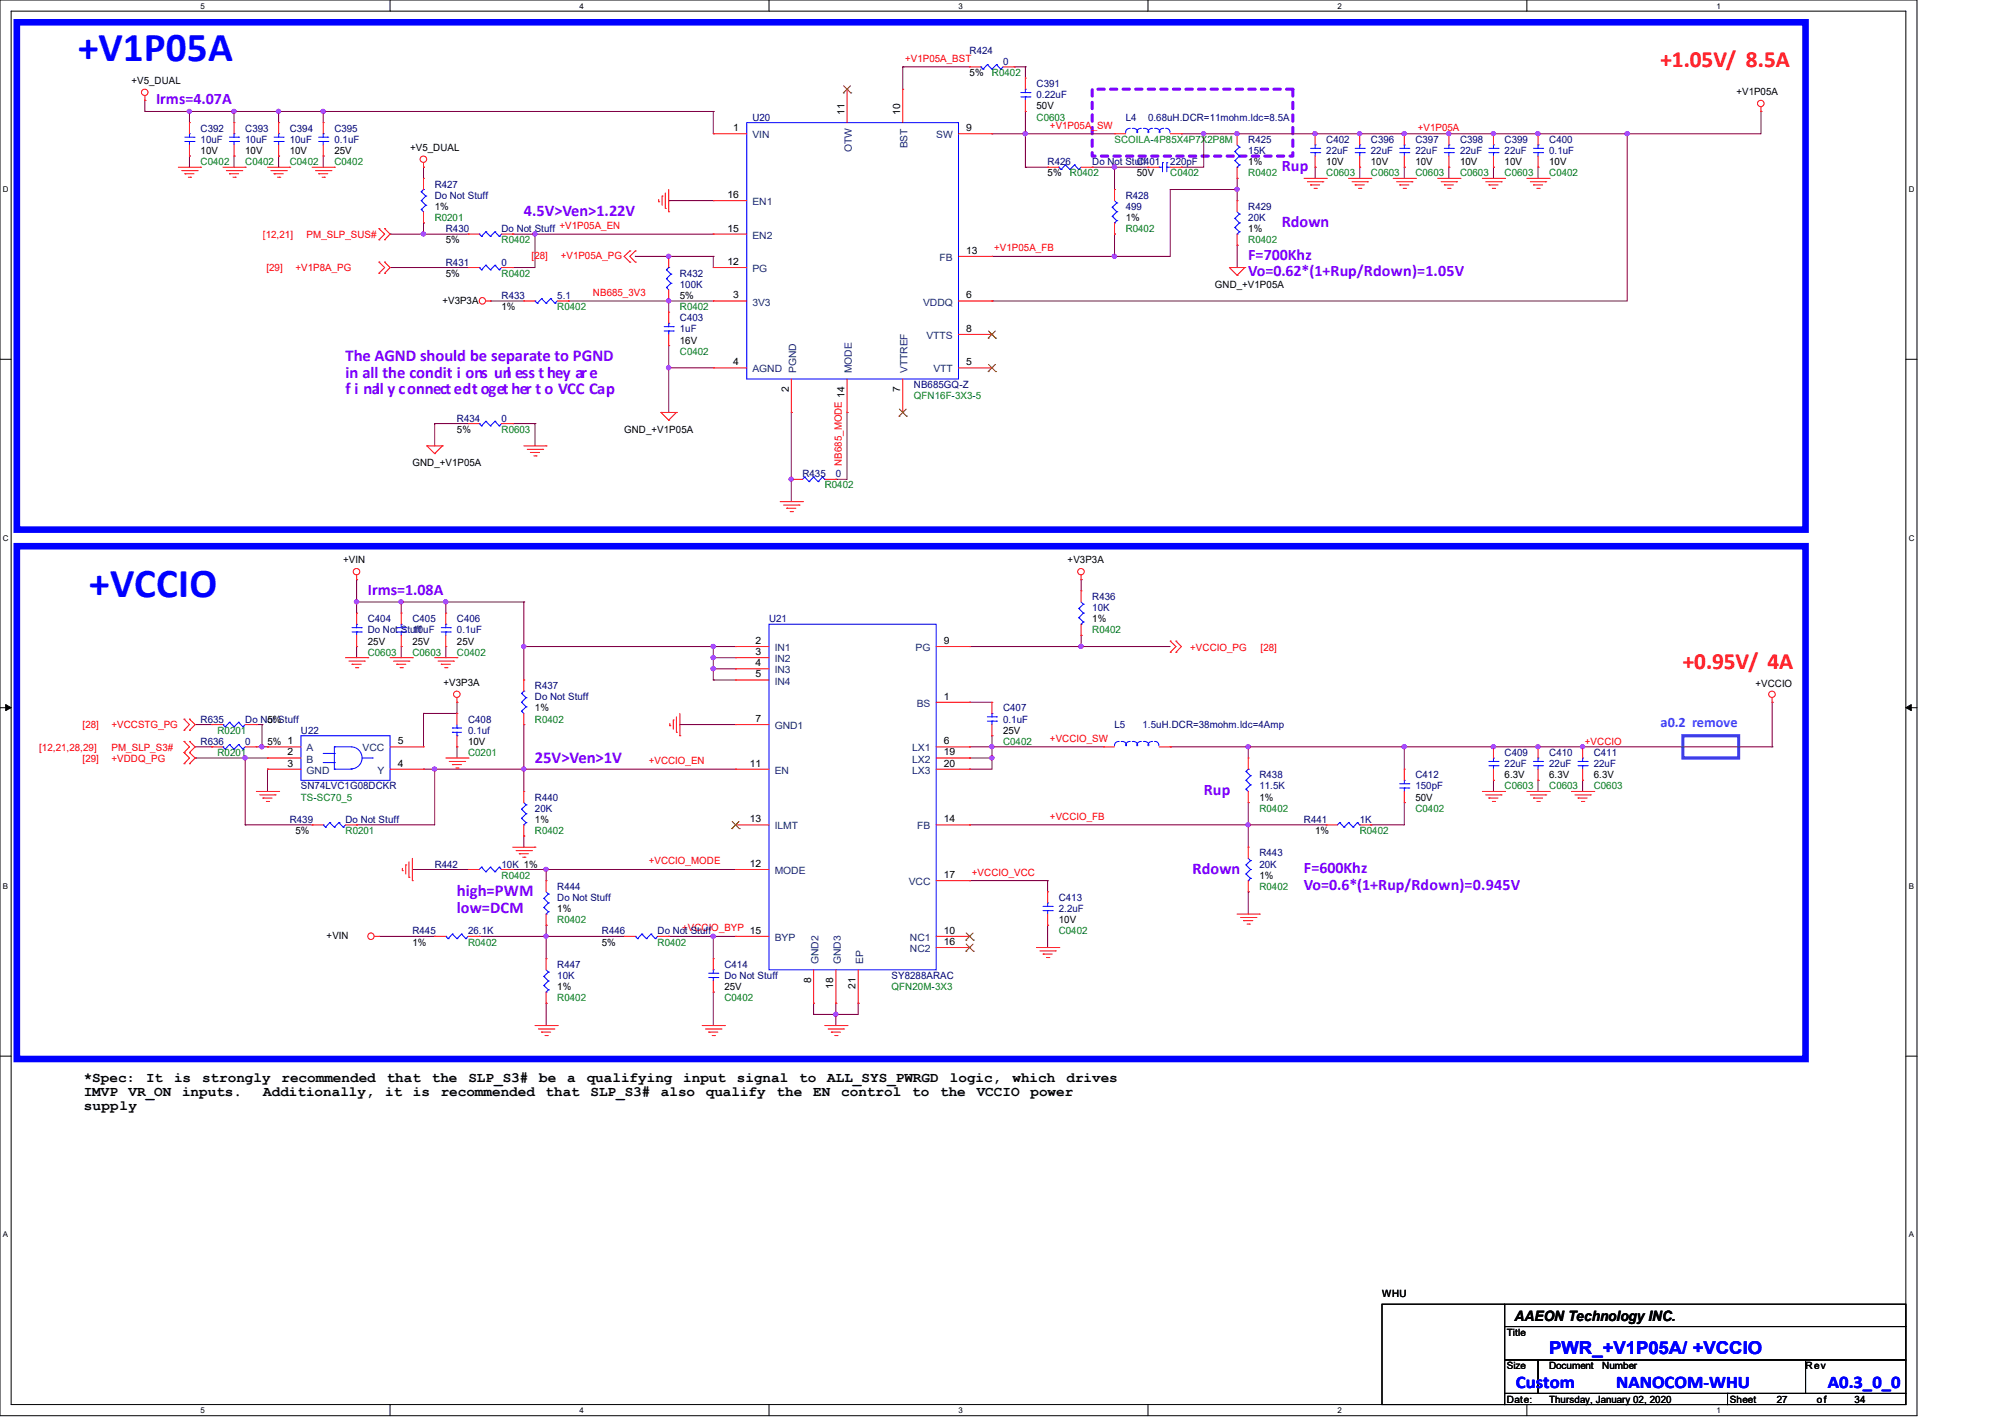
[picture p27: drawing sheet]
<svg xmlns="http://www.w3.org/2000/svg" width="297mm" height="210mm" viewBox="0 0 297 210" stroke-linecap="round" stroke-linejoin="round" font-family="sans-serif">
<defs><g id="words">
<g font-size="6.1" fill="#00f">
<text x="11.6" y="9.1">+V1P05A</text>
<text x="13.2" y="88.3">+VCCIO</text>
</g>
<g font-size="3.4" fill="#f00">
<text x="246" y="9.9">+1.05V/ 8.5A</text>
<text x="249.3" y="99">+0.95V/ 4A</text>
</g>
<g font-size="2.6" fill="#00f">
<text x="229.5" y="200.5">PWR_+V1P05A/ +VCCIO</text>
<text x="224.5" y="205.6">Custom</text>
<text x="239.4" y="205.6">NANOCOM-WHU</text>
<text x="270.8" y="205.6">A0.3_0_0</text>
</g>
<g font-size="2.5" fill="#8000ff">
<text x="51.2" y="53.5">The AGND should be separate to PGND</text>
<text x="51.2" y="56">in all the condit i ons unl ess t hey are</text>
<text x="51.2" y="58.4">f i nall y connected t oget her t o VCC Cap</text>
<text x="79.2" y="112.9">25V&gt;Ven&gt;1V</text>
<text x="67.7" y="132.8">high=PWM</text>
</g>
<g font-size="2.4" fill="#8000ff">
<text x="23.1" y="15.5">Irms=4.07A</text>
<text x="189.9" y="25.4">Rup</text>
<text x="77.6" y="32">4.5V&gt;Ven&gt;1.22V</text>
<text x="189.9" y="33.7">Rdown</text>
<text x="184.9" y="38.6">F=700Khz</text>
<text x="184.9" y="40.9">Vo=0.62*(1+Rup/Rdown)=1.05V</text>
<text x="54.5" y="88.1">Irms=1.08A</text>
<text x="178.3" y="117.8">Rup</text>
<text x="176.7" y="129.4">Rdown</text>
<text x="193.2" y="129.4">F=600Khz</text>
<text x="193.2" y="131.7">Vo=0.6*(1+Rup/Rdown)=0.945V</text>
<text x="67.7" y="135.2">low=DCM</text>
</g>
<text font-size="2.1" fill="#0080ff" x="246" y="107.7">a0.2 remove</text>
<g font-size="2.1">
<text x="12.4" y="160.2">*Spec:</text>
<text x="21.6" y="160.2">It</text>
<text x="25.8" y="160.2">is</text>
<text x="29.9" y="160.2">strongly</text>
<text x="41.7" y="160.2">recommended</text>
<text x="57.3" y="160.2">that</text>
<text x="64" y="160.2">the</text>
<text x="69.4" y="160.2">SLP_S3#</text>
<text x="79.9" y="160.2">be</text>
<text x="84" y="160.2">a</text>
<text x="86.9" y="160.2">qualifying</text>
<text x="101.2" y="160.2">input</text>
<text x="109.2" y="160.2">signal</text>
<text x="118.4" y="160.2">to</text>
<text x="122.5" y="160.2">ALL_SYS_PWRGD</text>
<text x="140.7" y="160.2">logic,</text>
<text x="150" y="160.2">which</text>
<text x="158" y="160.2">drives</text>
<text x="12.4" y="162.3">IMVP</text>
<text x="12.4" y="164.5">supply</text>
<text x="19.1" y="162.3">VR_ON</text>
<text x="27" y="162.3">inputs.</text>
<text x="39" y="162.3">Additionally,</text>
<text x="57.1" y="162.3">it</text>
<text x="61.2" y="162.3">is</text>
<text x="65.3" y="162.3">recommended</text>
<text x="80.8" y="162.3">that</text>
<text x="87.5" y="162.3">SLP_S3#</text>
<text x="97.9" y="162.3">also</text>
<text x="104.6" y="162.3">qualify</text>
<text x="115.1" y="162.3">the</text>
<text x="120.5" y="162.3">EN</text>
<text x="124.6" y="162.3">control</text>
<text x="135.1" y="162.3">to</text>
<text x="139.3" y="162.3">the</text>
<text x="144.7" y="162.3">VCCIO</text>
<text x="152.6" y="162.3">power</text>
<text x="224.4" y="195.6">AAEON Technology INC.</text>
</g>
<g font-size="1.5" fill="#f00">
<text x="134.1" y="9.1">+V1P05A_BST</text>
<text x="155.5" y="19">+V1P05A_SW</text>
<text x="210" y="19.5">+V1P05A</text>
<text x="38.9" y="35.2">[12,21]</text>
<text x="45.4" y="35.2">PM_SLP_SUS#</text>
<text x="82.9" y="33.9">+V1P05A_EN</text>
<text x="39.5" y="40.2">[29]</text>
<text x="43.8" y="40.2">+V1P8A_PG</text>
<text x="78.7" y="38.4">[28]</text>
<text x="83.1" y="38.4">+V1P05A_PG</text>
<text x="147.3" y="37.2">+V1P05A_FB</text>
<text x="87.8" y="43.8">NB685_3V3</text>
<text x="124.7" y="69" transform="rotate(-90 124.7 69)">NB685_MODE</text>
<text x="176.3" y="96.4">+VCCIO_PG</text>
<text x="186.7" y="96.4">[28]</text>
<text x="12.2" y="107.9">[28]</text>
<text x="16.5" y="107.9">+VCCSTG_PG</text>
<text x="5.8" y="111.2">[12,21,28,29]</text>
<text x="12.2" y="112.8">[29]</text>
<text x="16.5" y="112.8">+VDDQ_PG</text>
<text x="16.5" y="111.2">PM_SLP_S3#</text>
<text x="96.1" y="113.2">+VCCIO_EN</text>
<text x="155.5" y="109.9">+VCCIO_SW</text>
<text x="234.8" y="110.3">+VCCIO</text>
<text x="155.5" y="121.4">+VCCIO_FB</text>
<text x="96.1" y="128">+VCCIO_MODE</text>
<text x="144" y="129.7">+VCCIO_VCC</text>
<text x="101.1" y="137.9">+VCCIO_BYP</text>
</g>
<g font-size="1.5" fill="#000080">
<text x="143.6" y="8">R424</text>
<text x="148.6" y="9.6">0</text>
<text x="111.5" y="17.9">U20</text>
<text x="153.5" y="12.9">C391</text>
<text x="153.5" y="14.6">0.22uF</text>
<text x="166.8" y="17.9">L4</text>
<text x="170.1" y="17.9">0.68uH.DCR=11mohm.Idc=8.5A</text>
<text x="29.7" y="19.5">C392</text>
<text x="29.7" y="21.2">10uF</text>
<text x="36.3" y="19.5">C393</text>
<text x="36.3" y="21.2">10uF</text>
<text x="42.9" y="19.5">C394</text>
<text x="42.9" y="21.2">10uF</text>
<text x="49.5" y="19.5">C395</text>
<text x="49.5" y="21.2">0.1uF</text>
<text x="184.9" y="21.2">R425</text>
<text x="184.9" y="22.8">15K</text>
<text x="196.5" y="21.2">C402</text>
<text x="196.5" y="22.8">22uF</text>
<text x="203.1" y="21.2">C396</text>
<text x="203.1" y="22.8">22uF</text>
<text x="209.7" y="21.2">C397</text>
<text x="209.7" y="22.8">22uF</text>
<text x="216.3" y="21.2">C398</text>
<text x="216.3" y="22.8">22uF</text>
<text x="222.9" y="21.2">C399</text>
<text x="222.9" y="22.8">22uF</text>
<text x="229.5" y="21.2">C400</text>
<text x="229.5" y="22.8">0.1uF</text>
<text x="64.4" y="27.8">R427</text>
<text x="64.4" y="29.4">Do Not Stuff</text>
<text x="155.2" y="24.5">R426</text>
<text x="161.8" y="24.5">Do Not Stuff</text>
<text x="166.8" y="29.4">R428</text>
<text x="168.4" y="24.5">C401</text>
<text x="173.4" y="24.5">220pF</text>
<text x="66" y="34.4">R430</text>
<text x="74.3" y="34.4">Do Not Stuff</text>
<text x="166.8" y="31.1">499</text>
<text x="184.9" y="31.1">R429</text>
<text x="184.9" y="32.7">20K</text>
<text x="66" y="39.3">R431</text>
<text x="74.3" y="39.3">0</text>
<text x="100.7" y="41">R432</text>
<text x="74.3" y="44.3">R433</text>
<text x="82.6" y="44.3">5.1</text>
<text x="100.7" y="47.6">C403</text>
<text x="100.7" y="42.6">100K</text>
<text x="100.7" y="49.2">1uF</text>
<text x="135.4" y="57.5">NB685GQ-Z</text>
<text x="67.7" y="62.4">R434</text>
<text x="74.3" y="62.4">0</text>
<text x="118.9" y="70.7">R435</text>
<text x="123.8" y="70.7">0</text>
<text x="161.8" y="88.9">R436</text>
<text x="54.5" y="92.2">C404</text>
<text x="54.5" y="93.8">Do Not Stuff</text>
<text x="61.1" y="92.2">C405</text>
<text x="61.1" y="93.8">10uF</text>
<text x="67.7" y="92.2">C406</text>
<text x="67.7" y="93.8">0.1uF</text>
<text x="113.9" y="92.2">U21</text>
<text x="161.8" y="90.5">10K</text>
<text x="29.7" y="107">R635</text>
<text x="36.3" y="107">Do Not Stuff</text>
<text x="69.3" y="107">C408</text>
<text x="79.2" y="102.1">R437</text>
<text x="79.2" y="103.7">Do Not Stuff</text>
<text x="148.6" y="105.4">C407</text>
<text x="148.6" y="107">0.1uF</text>
<text x="165.1" y="107.9">L5</text>
<text x="169.2" y="107.9">1.5uH.DCR=38mohm.Idc=4Amp</text>
<text x="29.7" y="110.3">R636</text>
<text x="36.3" y="110.3">0</text>
<text x="44.6" y="108.7">U22</text>
<text x="69.3" y="108.7">0.1uf</text>
<text x="222.9" y="112">C409</text>
<text x="222.9" y="113.6">22uF</text>
<text x="229.5" y="112">C410</text>
<text x="229.5" y="113.6">22uF</text>
<text x="236.1" y="112">C411</text>
<text x="236.1" y="113.6">22uF</text>
<text x="44.6" y="116.9">SN74LVC1G08DCKR</text>
<text x="79.2" y="118.6">R440</text>
<text x="186.6" y="115.3">R438</text>
<text x="186.6" y="116.9">11.5K</text>
<text x="209.7" y="115.3">C412</text>
<text x="209.7" y="116.9">150pF</text>
<text x="42.9" y="121.9">R439</text>
<text x="51.2" y="121.9">Do Not Stuff</text>
<text x="79.2" y="120.2">20K</text>
<text x="193.2" y="121.9">R441</text>
<text x="201.4" y="121.9">1K</text>
<text x="64.4" y="128.5">R442</text>
<text x="74.3" y="128.5">10K 1%</text>
<text x="82.6" y="131.8">R444</text>
<text x="186.6" y="126.8">R443</text>
<text x="186.6" y="128.5">20K</text>
<text x="82.6" y="133.4">Do Not Stuff</text>
<text x="156.8" y="133.4">C413</text>
<text x="156.8" y="135.1">2.2uF</text>
<text x="61.1" y="138.4">R445</text>
<text x="69.3" y="138.4">26.1K</text>
<text x="82.6" y="143.3">R447</text>
<text x="89.2" y="138.4">R446</text>
<text x="97.4" y="138.4">Do Not Stuff</text>
<text x="107.3" y="143.3">C414</text>
<text x="82.6" y="145">10K</text>
<text x="107.3" y="145">Do Not Stuff</text>
<text x="132.1" y="145">SY8288ARAC</text>
</g>
<g font-size="1.5">
<text x="143.6" y="11.3">5%</text>
<text x="19.5" y="12.4">+V5_DUAL</text>
<text x="125.1" y="17" transform="rotate(-90 125.1 17)">11</text>
<text x="133.4" y="17" transform="rotate(-90 133.4 17)">10</text>
<text x="153.5" y="16.2">50V</text>
<text x="257.2" y="14.1">+V1P05A</text>
<text x="29.7" y="22.8">10V</text>
<text x="36.3" y="22.8">10V</text>
<text x="42.9" y="22.8">10V</text>
<text x="49.5" y="22.8">25V</text>
<text x="60.7" y="22.3">+V5_DUAL</text>
<text x="108.6" y="19.4">1</text>
<text x="143.1" y="19.4">9</text>
<text x="107.8" y="29.3">16</text>
<text x="155.2" y="26.1">5%</text>
<text x="168.4" y="26.1">50V</text>
<text x="184.9" y="24.5">1%</text>
<text x="196.5" y="24.5">10V</text>
<text x="203.1" y="24.5">10V</text>
<text x="209.7" y="24.5">10V</text>
<text x="216.3" y="24.5">10V</text>
<text x="222.9" y="24.5">10V</text>
<text x="229.5" y="24.5">10V</text>
<text x="64.4" y="31.1">1%</text>
<text x="107.8" y="34.3">15</text>
<text x="166.8" y="32.7">1%</text>
<text x="184.9" y="34.4">1%</text>
<text x="66" y="41">5%</text>
<text x="66" y="36">5%</text>
<text x="107.8" y="39.2">12</text>
<text x="143.1" y="37.6">13</text>
<text x="65.5" y="45">+V3P3A</text>
<text x="74.3" y="45.9">1%</text>
<text x="100.7" y="44.3">5%</text>
<text x="108.6" y="44.2">3</text>
<text x="143.1" y="44.2">6</text>
<text x="180" y="42.6">GND_+V1P05A</text>
<text x="100.7" y="50.9">16V</text>
<text x="143.1" y="49.1">8</text>
<text x="108.6" y="54.1">4</text>
<text x="116.8" y="58.1" transform="rotate(-90 116.8 58.1)">2</text>
<text x="125.1" y="59" transform="rotate(-90 125.1 59)">14</text>
<text x="133.4" y="58.1" transform="rotate(-90 133.4 58.1)">7</text>
<text x="143.1" y="54.1">5</text>
<text x="67.7" y="64.1">5%</text>
<text x="92.5" y="64.1">GND_+V1P05A</text>
<text x="61.1" y="69">GND_+V1P05A</text>
<text x="50.8" y="83.4">+VIN</text>
<text x="158.2" y="83.4">+V3P3A</text>
<text x="54.5" y="95.5">25V</text>
<text x="61.1" y="95.5">25V</text>
<text x="67.7" y="95.5">25V</text>
<text x="111.9" y="95.4">2</text>
<text x="139.8" y="95.4">9</text>
<text x="161.8" y="92.2">1%</text>
<text x="65.7" y="101.6">+V3P3A</text>
<text x="111.9" y="97">3</text>
<text x="111.9" y="98.7">4</text>
<text x="111.9" y="100.3">5</text>
<text x="260.1" y="101.7">+VCCIO</text>
<text x="39.6" y="107">5%</text>
<text x="79.2" y="105.4">1%</text>
<text x="111.9" y="106.9">7</text>
<text x="139.8" y="103.6">1</text>
<text x="39.6" y="110.3">5% 1</text>
<text x="42.6" y="111.9">2</text>
<text x="42.6" y="113.5">3</text>
<text x="58.9" y="110.2">5</text>
<text x="58.9" y="113.5">4</text>
<text x="69.3" y="110.3">10V</text>
<text x="111.1" y="113.5">11</text>
<text x="139.8" y="110.2">6</text>
<text x="139.8" y="111.9">19</text>
<text x="139.8" y="113.5">20</text>
<text x="148.6" y="108.7">25V</text>
<text x="186.6" y="118.6">1%</text>
<text x="209.7" y="118.6">50V</text>
<text x="222.9" y="115.3">6.3V</text>
<text x="229.5" y="115.3">6.3V</text>
<text x="236.1" y="115.3">6.3V</text>
<text x="43.8" y="123.5">5%</text>
<text x="79.2" y="121.9">1%</text>
<text x="111.1" y="121.8">13</text>
<text x="139.8" y="121.8">14</text>
<text x="194.8" y="123.5">1%</text>
<text x="111.1" y="128.4">12</text>
<text x="139.8" y="130">17</text>
<text x="186.6" y="130.1">1%</text>
<text x="82.6" y="135.1">1%</text>
<text x="156.8" y="136.7">10V</text>
<text x="48.4" y="139.1">+VIN</text>
<text x="61.1" y="140">1%</text>
<text x="89.2" y="140">5%</text>
<text x="111.1" y="138.3">15</text>
<text x="139.8" y="138.3">10</text>
<text x="139.8" y="140">16</text>
<text x="82.6" y="146.6">1%</text>
<text x="107.3" y="146.6">25V</text>
<text x="120.1" y="145.6" transform="rotate(-90 120.1 145.6)">8</text>
<text x="123.4" y="146.5" transform="rotate(-90 123.4 146.5)">18</text>
<text x="126.7" y="146.5" transform="rotate(-90 126.7 146.5)">21</text>
<text x="204.7" y="192.1">WHU</text>
<text x="223.2" y="197.8">Title</text>
<text x="223.2" y="202.8">Size</text>
<text x="229.5" y="202.8">Document</text>
<text x="237.4" y="202.8">Number</text>
<text x="267.5" y="202.8">Rev</text>
<text x="223.2" y="207.7">Date:</text>
<text x="229.5" y="207.7">Thursday, January 02, 2020</text>
<text x="256.2" y="207.7">Sheet</text>
<text x="263.2" y="207.7">27</text>
<text x="269.1" y="207.7">of</text>
<text x="274.7" y="207.7">34</text>
</g>
<g font-size="1.5" fill="#008000">
<text x="146.9" y="11.3">R0402</text>
<text x="153.5" y="17.9">C0603</text>
<text x="165.1" y="21.2">SCOILA-4P85X4P7X2P8M</text>
<text x="29.7" y="24.5">C0402</text>
<text x="36.3" y="24.5">C0402</text>
<text x="42.9" y="24.5">C0402</text>
<text x="49.5" y="24.5">C0402</text>
<text x="158.5" y="26.1">R0402</text>
<text x="173.4" y="26.1">C0402</text>
<text x="184.9" y="26.1">R0402</text>
<text x="196.5" y="26.1">C0603</text>
<text x="203.1" y="26.1">C0603</text>
<text x="209.7" y="26.1">C0603</text>
<text x="216.3" y="26.1">C0603</text>
<text x="222.9" y="26.1">C0603</text>
<text x="229.5" y="26.1">C0402</text>
<text x="64.4" y="32.7">R0201</text>
<text x="166.8" y="34.4">R0402</text>
<text x="74.3" y="41">R0402</text>
<text x="74.3" y="36">R0402</text>
<text x="184.9" y="36">R0402</text>
<text x="82.6" y="45.9">R0402</text>
<text x="100.7" y="45.9">R0402</text>
<text x="100.7" y="52.5">C0402</text>
<text x="135.4" y="59.1">QFN16F-3X3-5</text>
<text x="74.3" y="64.1">R0603</text>
<text x="122.2" y="72.3">R0402</text>
<text x="161.8" y="93.8">R0402</text>
<text x="54.5" y="97.1">C0603</text>
<text x="61.1" y="97.1">C0603</text>
<text x="67.7" y="97.1">C0402</text>
<text x="79.2" y="107">R0402</text>
<text x="32.2" y="108.7">R0201</text>
<text x="32.2" y="112">R0201</text>
<text x="69.3" y="112">C0201</text>
<text x="148.6" y="110.3">C0402</text>
<text x="44.6" y="118.6">TS-SC70_5</text>
<text x="222.9" y="116.9">C0603</text>
<text x="229.5" y="116.9">C0603</text>
<text x="236.1" y="116.9">C0603</text>
<text x="51.2" y="123.5">R0201</text>
<text x="79.2" y="123.5">R0402</text>
<text x="186.6" y="120.2">R0402</text>
<text x="201.4" y="123.5">R0402</text>
<text x="209.7" y="120.2">C0402</text>
<text x="74.3" y="130.1">R0402</text>
<text x="186.6" y="131.8">R0402</text>
<text x="82.6" y="136.7">R0402</text>
<text x="69.3" y="140">R0402</text>
<text x="97.4" y="140">R0402</text>
<text x="156.8" y="138.4">C0402</text>
<text x="82.6" y="148.3">R0402</text>
<text x="107.3" y="148.3">C0402</text>
<text x="132.1" y="146.6">QFN20M-3X3</text>
</g>
<g font-size="1.5" fill="#004080">
<text x="111.5" y="20.5">VIN</text>
<text x="126.2" y="22.6" transform="rotate(-90 126.2 22.6)">OTW</text>
<text x="134.5" y="22" transform="rotate(-90 134.5 22)">BST</text>
<text x="138.7" y="20.5">SW</text>
<text x="111.5" y="30.4">EN1</text>
<text x="111.5" y="35.3">EN2</text>
<text x="111.5" y="40.3">PG</text>
<text x="139.2" y="38.7">FB</text>
<text x="111.5" y="45.3">3V3</text>
<text x="136.7" y="45.3">VDDQ</text>
<text x="137.2" y="50.2">VTTS</text>
<text x="111.5" y="55.2">AGND</text>
<text x="117.9" y="55.3" transform="rotate(-90 117.9 55.3)">PGND</text>
<text x="126.2" y="55.3" transform="rotate(-90 126.2 55.3)">MODE</text>
<text x="134.5" y="55.3" transform="rotate(-90 134.5 55.3)">VTTREF</text>
<text x="138.3" y="55.2">VTT</text>
<text x="114.8" y="96.4">IN1</text>
<text x="114.8" y="98.1">IN2</text>
<text x="114.8" y="99.7">IN3</text>
<text x="114.8" y="101.4">IN4</text>
<text x="135.6" y="96.4">PG</text>
<text x="114.8" y="108">GND1</text>
<text x="135.8" y="104.7">BS</text>
<text x="45.4" y="111.3">A</text>
<text x="45.4" y="112.9">B</text>
<text x="53.7" y="111.3">VCC</text>
<text x="135.1" y="111.3">LX1</text>
<text x="135.1" y="112.9">LX2</text>
<text x="45.4" y="114.6">GND</text>
<text x="55.9" y="114.6">Y</text>
<text x="114.8" y="114.6">EN</text>
<text x="135.1" y="114.6">LX3</text>
<text x="114.8" y="122.9">ILMT</text>
<text x="135.9" y="122.9">FB</text>
<text x="114.8" y="129.5">MODE</text>
<text x="134.6" y="131.1">VCC</text>
<text x="114.8" y="139.4">BYP</text>
<text x="121.2" y="142.8" transform="rotate(-90 121.2 142.8)">GND2</text>
<text x="124.5" y="142.8" transform="rotate(-90 124.5 142.8)">GND3</text>
<text x="127.8" y="142.8" transform="rotate(-90 127.8 142.8)">EP</text>
<text x="134.8" y="139.4">NC1</text>
<text x="134.8" y="141">NC2</text>
</g>
<g font-size="1.2">
<text x="29.7" y="1.3">5</text>
<text x="85.9" y="1.3">4</text>
<text x="142" y="1.3">3</text>
<text x="198.1" y="1.3">2</text>
<text x="254.3" y="1.3">1</text>
<text x=".4" y="28.5">D</text>
<text x="282.7" y="28.5">D</text>
<text x=".4" y="80.1">C</text>
<text x="282.7" y="80.1">C</text>
<text x=".4" y="131.7">B</text>
<text x="282.7" y="131.7">B</text>
<text x=".4" y="183.3">A</text>
<text x="282.7" y="183.3">A</text>
<text x="29.7" y="209.3">5</text>
<text x="85.9" y="209.3">4</text>
<text x="142" y="209.3">3</text>
<text x="198.1" y="209.3">2</text>
<text x="254.3" y="209.3">1</text>
</g>
</g></defs>
<path d="M0 0h284v209.7h-284zM1.7 1.7h280.6v206.3h-280.6z" fill="none" stroke="#000" stroke-width=".15"/>
<g fill="#fff">
<path d="M29.7 .2h.6v1.3h-.6z"/>
<path d="M29.7 208.2h.6v1.3h-.6z"/>
</g>
<path d="M57.8 0v1.7M57.8 208v1.7" fill="none" stroke="#000" stroke-width=".15"/>
<g fill="#fff">
<path d="M85.9 .2h.5v1.3h-.5z"/>
<path d="M85.9 208.2h.5v1.3h-.5z"/>
</g>
<path d="M113.9 0v1.7M113.9 208v1.7" fill="none" stroke="#000" stroke-width=".15"/>
<g fill="#fff">
<path d="M142 .2h.6v1.3h-.6z"/>
<path d="M142 208.2h.6v1.3h-.6z"/>
</g>
<path d="M170.1 0v1.7M170.1 208v1.7" fill="none" stroke="#000" stroke-width=".15"/>
<g fill="#fff">
<path d="M198.1 .2h.6v1.3h-.6z"/>
<path d="M198.1 208.2h.6v1.3h-.6z"/>
</g>
<path d="M226.2 0v1.7M226.2 208v1.7" fill="none" stroke="#000" stroke-width=".15"/>
<g fill="#fff">
<path d="M254.3 .2h.5v1.3h-.5z"/>
<path d="M254.3 208.2h.5v1.3h-.5z"/>
<path d="M.4 27.4h.8v1.3h-.8z"/>
<path d="M282.7 27.4h.8v1.3h-.8z"/>
<path d="M.4 79h.8v1.3h-.8z"/>
<path d="M282.7 79h.8v1.3h-.8z"/>
</g>
<path d="M0 53.2h1.7M282.3 53.2h1.7" fill="none" stroke="#000" stroke-width=".15"/>
<g fill="#fff">
<path d="M.4 130.6h.7v1.3h-.7z"/>
<path d="M282.7 130.6h.8v1.3h-.8z"/>
</g>
<path d="M0 104.8h1.7M282.3 104.8h1.7" fill="none" stroke="#000" stroke-width=".15"/>
<path d="M.8 104.4l.9 .4-.9 .4zM282.3 104.8l.8-.4v.8z" fill="#000" stroke="#000" stroke-width=".15"/>
<g fill="#fff">
<path d="M.4 182.2h.7v1.3h-.7z"/>
<path d="M282.7 182.2h.8v1.3h-.8z"/>
</g>
<path d="M0 156.4h1.7M282.3 156.4h1.7M204.7 193.2h18.2v14.8h-18.2zM222.9 193.2h59.4v3.3h-59.4zM222.9 196.5h59.4v4.9h-59.4zM222.9 201.4h4.9v5h-4.9zM222.9 206.4h33v1.6h-33zM227.8 201.4h39.7v5h-39.7zM255.9 206.4h26.4v1.6h-26.4zM267.5 201.4h14.8v5h-14.8z" fill="none" stroke="#000" stroke-width=".15"/>
<path d="M2.5 3.3h265v75.1h-265zM2.5 80.9h265v75.9h-265z" fill="none" stroke="#00f" stroke-width=".97"/>
<path d="M161.8 13.2h29.7v9.9h-29.7z" fill="none" stroke="#8000ff" stroke-width=".47" stroke-dasharray=".9 .9"/>
<path d="M249.3 109h8.3v3.3h-8.3z" fill="none" stroke="#0080ff" stroke-width=".47"/>
<g fill="none" stroke="#800040" stroke-width=".15">
<path d="M21.5 16.5h.1M21.5 14.9h.1M21.5 16.5h84.2M21.5 14.9v1.6M28.1 16.5h.1M28.1 16.5v1.7M34.7 16.5h.1M34.7 16.5v1.7M41.3 16.5h.1M41.3 16.5v1.7M47.9 16.5h.1M47.9 16.5v1.7"/>
<path d="M105.7 16.5h.1M105.7 16.5v3.3M133.7 9.9h.1M133.7 9.9h9.9M133.7 9.9v3.3M146.9 19.8h.1M146.9 19.8h18.2M150.2 9.9h.1M150.2 9.9h1.7M151.9 19.8h.1M151.9 9.9h.1M151.9 16.5h.1"/>
<path d="M151.9 9.9v1.7M151.9 16.5v8.3M175 19.8h.1M178.3 19.8h.1M178.3 19.8v5h-3.3M183.3 19.8h.1M194.8 19.8h.1M201.4 19.8h.1M208 19.8h.1M214.6 19.8h.1M221.2 19.8h.1M227.8 19.8h.1"/>
<path d="M241 19.8h.1M241 19.8v24.8h-94.1M260.9 16.5h.1M260.9 16.5v3.3h-85.9M28.1 23.1h.1M28.1 23.1v1.7M34.7 23.1h.1M34.7 23.1v1.7M41.3 23.1h.1M41.3 23.1v1.7M47.9 23.1h.1M47.9 23.1v1.7"/>
<path d="M57.8 34.7h.1M57.8 39.6h.1M57.8 39.6h11.5M57.8 34.7h11.5M62.7 33h.1M62.7 34.7h.1M62.7 24.8h.1M62.7 24.8v1.6M62.7 33v1.7M75.9 39.6h.1M75.9 34.7h.1M75.9 34.7h29.8"/>
<path d="M79.2 34.7h.1M79.2 34.7v4.9h-3.3M94.1 38h.1M94.1 38h11.6M99.1 29.7h.1M99.1 38h.1M99.1 29.7h6.6M105.7 38h.1M105.7 38v1.6M146.9 38h.1M151.9 24.8h.1M151.9 24.8h3.3"/>
<path d="M161.8 24.8h.1M161.8 24.8h8.3M165.1 34.7h.1M165.1 24.8h.1M165.1 38h.1M165.1 24.8v3.3M165.1 34.7v3.3M173.4 28.1h.1M173.4 28.1v9.9h-26.5M173.4 28.1h9.9M175 24.8h.1M183.3 26.4h.1"/>
<path d="M183.3 36.3h.1M183.3 28.1h.1M183.3 26.4v3.3M183.3 36.3v3.3M194.8 24.8h.1M194.8 24.8v1.6M201.4 24.8h.1M201.4 24.8v1.6M208 24.8h.1M208 24.8v1.6M214.6 24.8h.1M214.6 24.8v1.6"/>
<path d="M221.2 24.8h.1M221.2 24.8v1.6M227.8 24.8h.1M227.8 24.8v1.6M72.6 44.6h.1M72.6 44.6h5M84.2 44.6h.1M84.2 44.6h21.5M99.1 54.5h.1M99.1 44.6h.1M99.1 51.2h.1M99.1 54.5h6.6"/>
<path d="M99.1 44.6v1.6M99.1 51.2v9.9M146.9 44.6h.1M64.4 62.7h.1M64.4 62.7v3.3M64.4 62.7h4.9M75.9 62.7h.1M75.9 62.7h3.3M79.2 62.7h.1M79.2 62.7v3.3M117.2 61.1h.1M117.2 71h.1"/>
<path d="M117.2 61.1v13.2M123.8 71h.1M125.5 61.1h.1M125.5 61.1v9.9h-1.7M52.8 89.2h.1M52.8 95.8h.1M52.8 85.9h.1M52.8 89.2h24.8M52.8 85.9v4.9M52.8 95.8v1.6M59.4 89.2h.1M59.4 95.8h.1"/>
<path d="M59.4 89.2v1.6M59.4 95.8v1.6M66 95.8h.1M66 89.2h.1M66 89.2v1.6M66 95.8v1.6M77.6 89.2h.1M77.6 95.8h.1M77.6 89.2v11.5M77.6 95.8h31.4M105.7 95.8h.1M105.7 97.4h.1"/>
<path d="M105.7 99.1h.1M105.7 95.8v4.9M105.7 97.4h3.3M105.7 99.1h3.3M143.6 95.8h.1M143.6 95.8h29.8M160.1 85.9h.1M160.1 94.1h.1M160.1 95.8h.1M160.1 85.9v1.6M160.1 94.1v1.7M28.9 112.3h.1"/>
<path d="M28.9 107.3h2.5M28.9 110.6h2.5M28.9 112.3h10.7M31.4 110.6h.1M31.4 107.3h.1M36.3 112.3h.1M36.3 112.3v9.9M38 107.3h.8M38 110.6h1.6M38.8 110.6h.1M38.8 107.3h.1M38.8 107.3v3.3"/>
<path d="M39.6 113.9h.1M39.6 110.6h.1M39.6 113.9v3.3M62.7 113.9h.1M62.7 105.7h.1M62.7 113.9h46.3M62.7 105.7v4.9M64.4 113.9h.1M64.4 113.9v8.3h-11.6M67.7 104h.1M67.7 110.6h.1M67.7 104v1.7h-5"/>
<path d="M67.7 110.6v1.7M77.6 113.9h.1M77.6 107.3h.1M77.6 107.3v9.9M100.7 107.3h8.3M105.7 100.7h.1M105.7 100.7h3.3M109 107.3h.1M143.6 104h.1M143.6 110.6h.1M143.6 112.3h.1M143.6 113.9h.1"/>
<path d="M143.6 104h3.3M143.6 110.6h19.8M143.6 112.3h3.3M146.9 109h.1M146.9 110.6h.1M146.9 112.3h.1M146.9 109v4.9h-3.3M173.4 110.6h.1M173.4 110.6h89.1M184.9 118.9h.1M184.9 110.6h.1M184.9 110.6v1.7"/>
<path d="M184.9 118.9v6.6M208 110.6h.1M208 118.9h.1M208 118.9v3.3h-4.9M208 110.6v3.3M221.2 115.6h.1M221.2 110.6h.1M221.2 115.6v1.6M227.8 115.6h.1M227.8 110.6h.1M227.8 115.6v1.6M234.4 115.6h.1"/>
<path d="M234.4 115.6v1.6M262.5 104h.1M262.5 110.6h.1M262.5 104v6.6M36.3 122.2h.1M36.3 122.2h9.9M52.8 122.2h.1M56.1 138.7h8.3M61.1 128.8h8.2M64.4 138.7h.1M69.3 128.8h.1M71 138.7h.1"/>
<path d="M71 138.7h21.5M75.9 128.8h.1M75.9 128.8h33.1M77.6 123.8h.1M77.6 123.8v1.7M80.9 128.8h.1M80.9 137h.1M80.9 138.7h.1M80.9 128.8v1.6M80.9 137v5M99.1 138.7h.1M99.1 138.7h9.9"/>
<path d="M105.7 138.7h.1M105.7 138.7v3.3M143.6 122.2h.1M143.6 130.4h.1M143.6 122.2h52.9M143.6 130.4h11.6M155.2 137h.1M155.2 130.4h.1M155.2 130.4v1.7M155.2 137v3.3M184.9 132.1h.1M184.9 122.2h.1"/>
<path d="M184.9 132.1v3.3M203.1 122.2h.1M80.9 148.6h.1M80.9 148.6v3.3M105.7 146.9h.1M105.7 146.9v5M120.5 148.6h.1M120.5 150.2h.1M120.5 148.6v1.6M123.8 148.6h.1M123.8 150.2h.1M123.8 148.6v3.3"/>
<path d="M127.1 148.6h.1M127.1 148.6v1.6h-6.6"/>
</g>
<g fill="#f0f" stroke="#f0f" stroke-width=".15">
<circle cx="59.4" cy="89.1" r=".31"/>
<circle cx="52.8" cy="89.1" r=".31"/>
<circle cx="77.6" cy="95.7" r=".31"/>
<circle cx="105.7" cy="95.7" r=".31"/>
<circle cx="105.7" cy="97.4" r=".31"/>
<circle cx="105.7" cy="99" r=".31"/>
<circle cx="80.9" cy="128.8" r=".31"/>
<circle cx="105.7" cy="138.7" r=".31"/>
<circle cx="80.9" cy="138.7" r=".31"/>
<circle cx="123.8" cy="150.2" r=".31"/>
<circle cx="160.1" cy="95.7" r=".31"/>
<circle cx="146.9" cy="112.2" r=".31"/>
<circle cx="146.9" cy="110.6" r=".31"/>
<circle cx="184.9" cy="110.6" r=".31"/>
<circle cx="184.9" cy="122.2" r=".31"/>
<circle cx="221.2" cy="110.6" r=".31"/>
<circle cx="208" cy="110.6" r=".31"/>
<circle cx="234.4" cy="110.6" r=".31"/>
<circle cx="77.6" cy="113.9" r=".31"/>
<circle cx="64.4" cy="113.9" r=".31"/>
<circle cx="36.3" cy="112.2" r=".31"/>
<circle cx="66" cy="89.1" r=".31"/>
<circle cx="47.9" cy="16.5" r=".31"/>
<circle cx="41.3" cy="16.5" r=".31"/>
<circle cx="34.7" cy="16.5" r=".31"/>
<circle cx="28.1" cy="16.5" r=".31"/>
<circle cx="214.6" cy="19.8" r=".31"/>
<circle cx="208" cy="19.8" r=".31"/>
<circle cx="201.4" cy="19.8" r=".31"/>
<circle cx="194.8" cy="19.8" r=".31"/>
<circle cx="79.2" cy="34.6" r=".31"/>
<circle cx="62.7" cy="34.6" r=".31"/>
<circle cx="99" cy="54.5" r=".31"/>
<circle cx="99" cy="44.6" r=".31"/>
<circle cx="99" cy="38" r=".31"/>
<circle cx="117.2" cy="71" r=".31"/>
<circle cx="151.9" cy="19.8" r=".31"/>
<circle cx="165.1" cy="38" r=".31"/>
<circle cx="183.2" cy="19.8" r=".31"/>
<circle cx="178.3" cy="19.8" r=".31"/>
<circle cx="165.1" cy="24.7" r=".31"/>
<circle cx="241" cy="19.8" r=".31"/>
<circle cx="183.2" cy="28" r=".31"/>
<circle cx="221.2" cy="19.8" r=".31"/>
<circle cx="227.8" cy="19.8" r=".31"/>
<circle cx="227.8" cy="110.6" r=".31"/>
<circle cx="38.8" cy="110.6" r=".31"/>
</g>
<g fill="none" stroke="#f00" stroke-width=".15">
<path d="M21.5 14.9h.1M21.5 14.2v.7M28.1 18.2h.1M28.1 18.2v1.6M34.7 18.2h.1M34.7 18.2v1.6M41.3 18.2h.1M41.3 18.2v1.6M47.9 18.2h.1M47.9 18.2v1.6M105.7 19.8h.1M105.7 19.8h4.9"/>
<path d="M125.5 13.2h.1M125.5 13.2v5M133.7 13.2h.1M133.7 13.2v5M142 19.8h4.9M143.6 9.9h.1M143.6 9.9h1.7M146.9 19.8h.1M148.6 9.9h1.6M150.2 9.9h.1M151.9 16.5h.1M151.9 11.6h.1"/>
<path d="M151.9 11.6v1.6M151.9 14.9v1.6M165.1 19.8h.1M165.1 19.8h1.7M173.4 19.8h1.6M175 19.8h.1M183.3 19.8h.1M183.3 19.8v1.7M194.8 19.8h.1M194.8 19.8v1.7M201.4 19.8h.1M201.4 19.8v1.7"/>
<path d="M208 19.8h.1M208 19.8v1.7M214.6 19.8h.1M214.6 19.8v1.7M221.2 19.8h.1M221.2 19.8v1.7M227.8 19.8h.1M227.8 19.8v1.7M260.9 16.5h.1M260.9 15.8v.7M26.4 24.8h3.3M26.9 25.3h2.3"/>
<path d="M27.4 25.7h.1M27.4 25.7h1.3M27.9 26.2h.3M28.1 23.1h.1M28.1 21.5v1.6M28.2 26.2h.1M29.2 25.3h.1M29.7 24.8h.1M33 24.8h3.3M33.5 25.3h2.3M34 25.7h.1M34 25.7h1.3"/>
<path d="M34.5 26.2h.3M34.7 23.1h.1M34.7 21.5v1.6M34.8 26.2h.1M35.8 25.3h.1M36.3 24.8h.1M39.6 24.8h3.3M40.1 25.3h2.3M40.6 25.7h.1M40.6 25.7h1.4M41.1 26.2h.3M41.3 23.1h.1"/>
<path d="M41.3 21.5v1.6M41.4 26.2h.1M42.4 25.3h.1M42.9 24.8h.1M46.2 24.8h3.3M46.7 25.3h2.3M47.2 25.7h.1M47.2 25.7h1.4M47.7 26.2h.3M47.9 23.1h.1M47.9 21.5v1.6M48 26.2h.1"/>
<path d="M49 25.3h.1M49.5 24.8h.1M56.1 38.8h.1M56.1 33.9h.1M56.1 35.5h.1M56.1 38.8l.9 .8-.9 .9M56.1 33.9l.9 .8-.9 .8M57 38.8h.1M57 35.5h.1M57 33.9h.1M57 38.8l.8 .8-.8 .9M57 33.9l.8 .8-.8 .8"/>
<path d="M62.7 24.8h.1M62.7 33h.1M62.7 26.4h.1M62.7 24.1v.7M62.7 26.4v1.7M62.7 31.4v1.6M69.3 39.6h.1M69.3 34.7h.1M69.3 39.6h1.7M69.3 34.7h1.7M74.3 39.6h1.6M74.3 34.7h1.6"/>
<path d="M75.9 39.6h.1M75.9 34.7h.1M93.3 37.2h.1M93.3 38.8h.1M93.3 37.2l-.8 .8 .8 .8M94.1 37.2h.1M94.1 38.8h.1M94.1 37.2l-.8 .8 .8 .8M97.6 29.9h.1M97.6 29.5v.4M98.1 29h.1M98.1 29v1.4"/>
<path d="M98.6 30.9h.1M98.6 28.6v2.3M99.1 31.4h.1M99.1 38h.1M99.1 28.1v3.3M99.1 38v1.6M105.7 29.7h.1M105.7 34.7h.1M105.7 39.6h.1M105.7 39.6h4.9M105.7 29.7h4.9M105.7 34.7h4.9"/>
<path d="M142 38h4.9M146.9 38h.1M155.2 24.8h.1M155.2 24.8h1.6M160.1 24.8h1.7M161.8 24.8h.1M165.1 28.1h.1M165.1 34.7h.1M165.1 28.1v1.6M165.1 33v1.7M170.1 24.8h.1M170.1 24.8h1.6"/>
<path d="M173.4 24.8h1.6M175 24.8h.1M182.1 39.6h.1M182.1 39.6h2.3M182.1 39.6l1.2 1.2M183.3 26.4h.1M183.3 29.7h.1M183.3 36.3h.1M183.3 24.8v1.6M183.3 29.7v1.7M183.3 34.7v1.6M184.4 39.6h.1"/>
<path d="M184.4 39.6l-1.1 1.2M193.2 26.4h3.3M193.7 26.9h2.3M194.1 27.4h.1M194.1 27.4h1.4M194.6 27.9h.4M194.8 24.8h.1M194.8 23.1v1.7M195 27.9h.1M196 26.9h.1M196.5 26.4h.1M199.8 26.4h3.3"/>
<path d="M200.3 26.9h2.3M200.7 27.4h.1M200.7 27.4h1.4M201.3 27.9h.3M201.4 24.8h.1M201.4 23.1v1.7M201.6 27.9h.1M202.6 26.9h.1M203.1 26.4h.1M206.4 26.4h3.3M206.9 26.9h2.3M207.3 27.4h.1"/>
<path d="M207.3 27.4h1.4M207.9 27.9h.3M208 24.8h.1M208 23.1v1.7M208.2 27.9h.1M209.2 26.9h.1M209.7 26.4h.1M213 26.4h3.3M213.5 26.9h2.3M214 27.4h.1M214 27.4h1.3M214.5 27.9h.3"/>
<path d="M214.6 24.8h.1M214.6 23.1v1.7M214.8 27.9h.1M215.8 26.9h.1M216.3 26.4h.1M219.6 26.4h3.3M220.1 26.9h2.3M220.6 27.4h.1M220.6 27.4h1.3M221.1 27.9h.3M221.2 24.8h.1M221.2 23.1v1.7"/>
<path d="M221.4 27.9h.1M222.4 26.9h.1M222.9 26.4h.1M226.2 26.4h3.3M226.7 26.9h2.3M227.2 27.4h.1M227.2 27.4h1.3M227.7 27.9h.3M227.8 24.8h.1M227.8 23.1v1.7M228 27.9h.1M229 26.9h.1"/>
<path d="M229.5 26.4h.1M56.1 40.5h.1M57 40.5h.1M72 44.6h.6M72.6 44.6h.1M77.6 44.6h.1M77.6 44.6h1.6M82.5 44.6h1.7M84.2 44.6h.1M99.1 51.2h.1M99.1 46.2h.1M99.1 44.6h.1"/>
<path d="M99.1 42.9v1.7M99.1 46.2v1.7M99.1 49.5v1.7M105.7 44.6h.1M105.7 54.5h.1M105.7 44.6h4.9M105.7 54.5h4.9M117.2 56.1v5M125.5 56.1v5M133.7 56.1v5M142 44.6h4.9M142 54.5h4.9"/>
<path d="M142 49.5h4.9M146.9 54.5h.1M146.9 49.5h.1M146.9 44.6h.1M183.3 40.8h.1M63.2 66h.1M63.2 66h2.3M63.2 66l1.2 1.2M64.4 67.2h.1M65.5 66h.1M65.5 66l-1.1 1.2M69.3 62.7h.1"/>
<path d="M69.3 62.7h1.7M74.3 62.7h1.6M75.9 62.7h.1M77.6 66h3.3M78.1 66.5h2.3M78.6 67h.1M78.6 67h1.3M79.1 67.5h.3M79.4 67.5h.1M80.4 66.5h.1M80.9 66h.1M97.9 61.1h.1"/>
<path d="M97.9 61.1h2.3M97.9 61.1l1.2 1.1M99.1 62.2h.1M100.2 61.1h.1M100.2 61.1l-1.1 1.1M115.6 74.3h3.3M116.1 74.8h2.3M116.5 75.3h.1M116.5 75.3h1.4M117.1 75.8h.3M117.2 61.1h.1M117.2 71h.1"/>
<path d="M117.2 71h1.7M117.4 75.8h.1M118.4 74.8h.1M118.9 74.3h.1M122.2 71h1.6M123.8 71h.1M125.5 61.1h.1M133.7 61.1h.1M51.2 97.4h3.3M51.7 97.9h2.3M52.2 98.4h.1M52.2 98.4h1.3"/>
<path d="M52.7 98.9h.3M52.8 85.9h.1M52.8 95.8h.1M52.8 90.8h.1M52.8 85.2v.7M52.8 90.8v1.7M52.8 94.1v1.7M53 98.9h.1M54 97.9h.1M54.5 97.4h.1M57.8 97.4h3.3M58.3 97.9h2.3"/>
<path d="M58.8 98.4h.1M58.8 98.4h1.3M59.3 98.9h.3M59.4 95.8h.1M59.4 90.8h.1M59.4 90.8v1.7M59.4 94.1v1.7M59.6 98.9h.1M60.6 97.9h.1M61.1 97.4h.1M64.4 97.4h3.3M64.9 97.9h2.3"/>
<path d="M65.4 98.4h.1M65.4 98.4h1.3M65.9 98.9h.3M66 95.8h.1M66 90.8h.1M66 90.8v1.7M66 94.1v1.7M66.2 98.9h.1M67.2 97.9h.1M67.7 97.4h.1M109 95.8h.1M109 97.4h.1"/>
<path d="M109 99.1h.1M109 97.4h4.9M109 95.8h4.9M109 99.1h4.9M138.7 95.8h4.9M143.6 95.8h.1M160.1 85.9h.1M160.1 87.5h.1M160.1 94.1h.1M160.1 85.2v.7M160.1 87.5v1.7M160.1 92.5v1.6"/>
<path d="M173.4 95h.1M173.4 96.6h.1M173.4 95l.8 .8-.8 .8M174.2 95h.1M174.2 96.6h.1M174.2 95l.8 .8-.8 .8M27.3 111.5h.1M27.3 113.1h.1M27.3 109.8h.1M27.3 106.5h.1M27.3 108.2h.1M27.3 111.5l.8 .8-.8 .8"/>
<path d="M27.3 109.8l.8 .8-.8 .9M27.3 106.5l.8 .8-.8 .9M28.1 113.1h.1M28.1 111.5h.1M28.1 109.8h.1M28.1 108.2h.1M28.1 106.5h.1M28.1 111.5l.8 .8-.8 .8M28.1 109.8l.8 .8-.8 .9M28.1 106.5l.8 .8-.8 .9M31.4 107.3h.1M31.4 110.6h.1"/>
<path d="M31.4 110.6h1.6M31.4 107.3h1.6M36.3 110.6h1.7M36.3 107.3h1.7M38 107.3h.1M38 110.6h.1M38 117.2h3.3M38.5 117.7h2.3M38.9 118.2h.1M38.9 118.2h1.4M39.5 118.7h.3M39.6 110.6h.1"/>
<path d="M39.6 112.3h.1M39.6 113.9h.1M39.6 112.3h5M39.6 113.9h5M39.6 110.6h5M39.8 118.7h.1M40.8 117.7h.1M41.3 117.2h.1M57.8 113.9h4.9M57.8 110.6h4.9M62.7 110.6h.1M62.7 113.9h.1"/>
<path d="M66 112.3h3.3M66.5 112.8h2.3M67 113.2h.1M67 113.2h1.4M67.5 113.7h.4M67.7 104h.1M67.7 105.7h.1M67.7 110.6h.1M67.7 103.3v.7M67.7 105.7v1.6M67.7 109v1.6M67.9 113.7h.1"/>
<path d="M68.8 112.8h.1M69.3 112.3h.1M77.6 107.3h.1M77.6 100.7h.1M77.6 117.2h.1M77.6 100.7v1.7M77.6 105.7v1.6M77.6 117.2v1.7M99.2 107.5h.1M99.2 107.1v.4M99.7 106.6h.1M99.7 106.6v1.4"/>
<path d="M100.2 108.5h.1M100.2 106.2v2.3M100.7 109h.1M100.7 105.7v3.3M109 113.9h.1M109 100.7h.1M109 107.3h.1M109 113.9h4.9M109 100.7h4.9M109 107.3h4.9M138.7 112.3h4.9M138.7 113.9h4.9"/>
<path d="M138.7 110.6h4.9M138.7 104h4.9M143.6 110.6h.1M143.6 104h.1M143.6 112.3h.1M143.6 113.9h.1M146.9 109h.1M146.9 104h.1M146.9 104v1.7M146.9 107.3v1.7M163.4 110.6h.1M163.4 110.6h1.7"/>
<path d="M171.7 110.6h1.7M173.4 110.6h.1M184.9 118.9h.1M184.9 112.3h.1M184.9 112.3v1.6M184.9 117.2v1.7M208 118.9h.1M208 113.9h.1M208 113.9v1.7M208 117.2v1.7M219.6 117.2h3.3M220.1 117.7h2.3"/>
<path d="M220.6 118.2h.1M220.6 118.2h1.3M221.1 118.7h.3M221.2 115.6h.1M221.2 110.6h.1M221.2 110.6v1.7M221.2 113.9v1.7M221.4 118.7h.1M222.4 117.7h.1M222.9 117.2h.1M226.2 117.2h3.3M226.7 117.7h2.3"/>
<path d="M227.2 118.2h.1M227.2 118.2h1.3M227.7 118.7h.3M227.8 115.6h.1M227.8 110.6h.1M227.8 110.6v1.7M227.8 113.9v1.7M228 118.7h.1M229 117.7h.1M229.5 117.2h.1M232.8 117.2h3.3M233.3 117.7h2.3"/>
<path d="M233.8 118.2h.1M233.8 118.2h1.3M234.3 118.7h.3M234.4 115.6h.1M234.4 110.6h.1M234.4 110.6v1.7M234.4 113.9v1.7M234.6 118.7h.1M235.6 117.7h.1M236.1 117.2h.1M262.5 104h.1M262.5 103.3v.7"/>
<path d="M46.2 122.2h.1M46.2 122.2h1.7M51.2 122.2h1.6M52.8 122.2h.1M55.5 138.7h.6M56.1 138.7h.1M59.6 128.9h.1M59.6 128.6v.3M60.1 128.1h.1M60.1 128.1v1.4M60.6 129.9h.1M60.6 127.6v2.3"/>
<path d="M61.1 130.4h.1M61.1 127.1v3.3M64.4 138.7h.1M64.4 138.7h1.6M69.3 128.8h.1M69.3 138.7h1.7M69.3 128.8h1.7M71 138.7h.1M74.3 128.8h1.6M75.9 128.8h.1M75.9 125.5h3.3M76.5 126h2.2"/>
<path d="M76.9 126.4h.1M76.9 126.4h1.4M77.4 127h.4M77.6 123.8h.1M77.6 122.2v1.6M77.8 127h.1M78.7 126h.1M79.2 125.5h.1M80.9 130.4h.1M80.9 137h.1M80.9 130.4v1.7M80.9 135.4v1.6"/>
<path d="M92.5 138.7h.1M92.5 138.7h1.6M97.4 138.7h1.7M99.1 138.7h.1M109 128.8h.1M109 122.2h.1M109 138.7h.1M109 138.7h4.9M109 122.2h4.9M109 128.8h4.9M138.7 138.7h4.9M138.7 122.2h4.9"/>
<path d="M138.7 130.4h4.9M143.6 122.2h.1M143.6 130.4h.1M143.6 138.7h.1M155.2 137h.1M155.2 132.1h.1M155.2 132.1v1.6M155.2 135.4v1.6M183.3 135.4h3.3M183.8 135.9h2.3M184.2 136.4h.1M184.2 136.4h1.4"/>
<path d="M184.7 136.9h.4M184.9 125.5h.1M184.9 132.1h.1M184.9 125.5v1.6M184.9 130.4v1.7M185.1 136.9h.1M186.1 135.9h.1M186.6 135.4h.1M196.5 122.2h.1M196.5 122.2h1.6M201.4 122.2h1.7M203.1 122.2h.1"/>
<path d="M79.2 151.9h3.3M79.8 152.4h2.2M80.2 152.9h.1M80.2 152.9h1.4M80.7 153.4h.4M80.9 142h.1M80.9 148.6h.1M80.9 142v1.6M80.9 146.9v1.7M81.1 153.4h.1M82 152.4h.1M82.5 151.9h.1"/>
<path d="M104 151.9h3.3M104.5 152.4h2.3M105 152.9h.1M105 152.9h1.3M105.5 153.4h.3M105.7 146.9h.1M105.7 142h.1M105.7 142v1.6M105.7 145.3v1.6M105.8 153.4h.1M106.8 152.4h.1M107.3 151.9h.1"/>
<path d="M120.5 148.6h.1M120.5 143.6v5M122.2 151.9h3.3M122.7 152.4h2.3M123.1 152.9h.1M123.1 152.9h1.4M123.7 153.4h.3M123.8 148.6h.1M123.8 143.6v5M124 153.4h.1M125 152.4h.1M125.5 151.9h.1"/>
<path d="M127.1 148.6h.1M127.1 143.6v5M138.7 140.3h4.9M143.6 140.3h.1M153.5 140.3h3.3M154.1 140.8h2.2M154.5 141.3h.1M154.5 141.3h1.4M155 141.8h.4M155.4 141.8h.1M156.3 140.8h.1M156.8 140.3h.1"/>
<circle cx="21.5" cy="13.7" r=".48"/>
<circle cx="260.8" cy="15.3" r=".48"/>
<circle cx="62.7" cy="23.6" r=".48"/>
<circle cx="71.4" cy="44.6" r=".48"/>
<circle cx="52.8" cy="84.7" r=".48"/>
<circle cx="160.1" cy="84.7" r=".48"/>
<circle cx="67.7" cy="102.8" r=".48"/>
<circle cx="262.5" cy="102.8" r=".48"/>
<circle cx="54.9" cy="138.7" r=".48"/>
</g>
<g fill="none" stroke="#00f" stroke-width=".15">
<path d="M28.1 19.8h.1M28.1 19.8v.5M34.7 19.8h.1M34.7 19.8v.5M41.3 19.8h.1M41.3 19.8v.5M47.9 19.8h.1M47.9 19.8v.5M110.6 18.2h31.4v37.9h-31.4zM145.3 9.9h.1M145.3 9.9l.3 .3M145.6 10.2h.1"/>
<path d="M146.3 9.6h.1M146.3 9.6l-.7 .6M146.3 9.6l.6 .6M146.9 10.2h.1M147.6 9.6h.1M147.6 9.6l.7 .6M147.6 9.6l-.7 .6M148.3 10.2h.1M148.6 9.9l-.3 .3M151.2 13.7h1.4M151.2 14.4h1.4M151.9 13.2h.1"/>
<path d="M151.9 14.4h.1M151.9 13.2v.5M151.9 14.4v.5M152.6 13.7h.1M152.6 14.4h.1M167.4 19a.59 .59 0 0 0-.6 .6M167.7 19a.6 .6 0 0 1 .8 .7M169.1 19a.59 .59 0 0 0-.7 .6M169.4 19a.6 .6 0 0 1 .8 .7M170.7 19a.59 .59 0 0 0-.6 .6M171 19a.6 .6 0 0 1 .8 .7M172.4 19a.59 .59 0 0 0-.7 .6"/>
<path d="M172.7 19a.55 .55 0 0 1 .6 .6M27.4 20.3h1.3M27.4 21h1.3M28.1 21h.1M28.1 21v.5M28.7 20.3h.1M28.7 21h.1M34 20.3h1.3M34 21h1.3M34.7 21h.1M34.7 21v.5M35.3 20.3h.1"/>
<path d="M35.3 21h.1M40.6 20.3h1.4M40.6 21h1.4M41.3 21h.1M41.3 21v.5M42 20.3h.1M42 21h.1M47.2 20.3h1.4M47.2 21h1.4M47.9 21h.1M47.9 21v.5M48.6 20.3h.1"/>
<path d="M48.6 21h.1M62.4 28.4h.1M62.4 31h.1M62.4 29.7h.1M62.4 31l.3 .4M62.4 28.4l.7 .6M62.4 29.7l.7 .7M62.7 28.1h.1M62.7 28.1l-.3 .3M63.1 30.4h.1M63.1 29h.1M63.1 30.4l-.7 .6"/>
<path d="M63.1 29l-.7 .7M71 39.6h.1M71 34.7h.1M71 39.6l.3 .4M71 34.7l.3 .3M71.3 40h.1M71.3 35h.1M72 39.3h.1M72 34.3h.1M72 39.3l-.7 .7M72 39.3l.6 .7M72 34.3l-.7 .7"/>
<path d="M72 34.3l.6 .7M72.6 40h.1M72.6 35h.1M73.3 39.3h.1M73.3 34.3h.1M73.3 39.3l.7 .7M73.3 39.3l-.7 .7M73.3 34.3l.7 .7M73.3 34.3l-.7 .7M74 40h.1M74 35h.1M74.3 39.6l-.3 .4"/>
<path d="M74.3 34.7l-.3 .3M98.7 40h.1M98.7 40l.7 .6M99.1 39.6h.1M99.1 39.6l-.4 .4M156.8 24.8h.1M156.8 24.8l.4 .3M157.2 25.1h.1M157.8 24.4h.1M157.8 24.4l-.6 .7M157.8 24.4l.7 .7M158.5 25.1h.1"/>
<path d="M159.2 24.4h.1M159.2 24.4l.6 .7M159.2 24.4l-.7 .7M159.8 25.1h.1M160.1 24.8l-.3 .3M164.8 30.7h.1M164.8 32h.1M164.8 32l.6 .7M164.8 30.7l.6 .7M165.1 33h.1M165.1 29.7l.3 .4M165.4 32.7h.1"/>
<path d="M165.4 30.1h.1M165.4 31.4h.1M165.4 32.7l-.3 .3M165.4 30.1l-.6 .6M165.4 31.4l-.6 .6M171.7 24.8h.1M171.7 24.8h.5M172.2 24.1h.1M172.2 24.1v1.3M172.8 24.1h.1M172.8 24.8h.1M172.8 24.8h.6"/>
<path d="M172.8 24.1v1.3M182.9 22.4h.1M182.9 23.8h.1M182.9 32.3h.1M182.9 33.7h.1M182.9 23.8l.7 .6M182.9 22.4l.7 .7M182.9 33.7l.7 .6M182.9 32.3l.7 .7M183.3 24.8h.1M183.3 34.7h.1M183.3 21.5l.3 .3"/>
<path d="M183.3 31.4l.3 .3M183.6 24.4h.1M183.6 21.8h.1M183.6 23.1h.1M183.6 34.3h.1M183.6 31.7h.1M183.6 33h.1M183.6 23.1l-.7 .7M183.6 24.4l-.3 .4M183.6 21.8l-.7 .6M183.6 34.3l-.3 .4M183.6 31.7l-.7 .6"/>
<path d="M183.6 33l-.7 .7M194.1 22h1.4M194.1 22.6h1.4M194.8 21.5h.1M194.8 22.6h.1M194.8 21.5v.5M194.8 22.6v.5M195.5 22h.1M195.5 22.6h.1M200.7 22h1.4M200.7 22.6h1.4M201.4 21.5h.1"/>
<path d="M201.4 22.6h.1M201.4 21.5v.5M201.4 22.6v.5M202.1 22h.1M202.1 22.6h.1M207.3 22h1.4M207.3 22.6h1.4M208 21.5h.1M208 22.6h.1M208 21.5v.5M208 22.6v.5M208.7 22h.1"/>
<path d="M208.7 22.6h.1M214 22h1.3M214 22.6h1.3M214.6 21.5h.1M214.6 22.6h.1M214.6 21.5v.5M214.6 22.6v.5M215.3 22h.1M215.3 22.6h.1M220.6 22h1.3M220.6 22.6h1.3M221.2 21.5h.1"/>
<path d="M221.2 22.6h.1M221.2 21.5v.5M221.2 22.6v.5M221.9 22h.1M221.9 22.6h.1M227.2 22h1.3M227.2 22.6h1.3M227.8 21.5h.1M227.8 22.6h.1M227.8 21.5v.5M227.8 22.6v.5M228.5 22h.1"/>
<path d="M228.5 22.6h.1M79.2 44.6h.1M79.2 44.6l.4 .3M79.6 44.9h.1M80.2 44.2h.1M80.2 44.2l-.6 .7M80.2 44.2l.7 .7M80.9 44.9h.1M81.6 44.2h.1M81.6 44.2l.6 .7M81.6 44.2l-.7 .7M82.2 44.9h.1"/>
<path d="M82.5 44.6l-.3 .3M98.4 48.4h1.3M98.4 49h1.3M98.7 42.6h.1M98.7 41.3h.1M98.7 42.6l.4 .3M98.7 41.3l.7 .7M99.1 47.9h.1M99.1 49h.1M99.1 47.9v.5M99.1 49v.5M99.4 42h.1"/>
<path d="M99.4 40.6h.1M99.4 42l-.7 .6M99.4 40.6l-.7 .7M99.7 48.4h.1M99.7 49h.1M71 62.7h.1M71 62.7l.3 .4M71.3 63.1h.1M72 62.4h.1M72 62.4l-.7 .7M72 62.4l.6 .7M72.6 63.1h.1"/>
<path d="M73.3 62.4h.1M73.3 62.4l.7 .7M73.3 62.4l-.7 .7M74 63.1h.1M74.3 62.7l-.3 .4M119.2 70.7h.1M119.2 70.7l-.3 .3M119.2 70.7l.6 .6M119.8 71.3h.1M120.5 70.7h.1M120.5 70.7l-.7 .6M120.5 70.7l.7 .6"/>
<path d="M121.2 71.3h.1M121.8 70.7h.1M121.8 70.7l-.6 .6M121.8 70.7l.4 .3M122.2 71h.1M52.2 93h1.3M52.2 93.6h1.3M52.8 92.5h.1M52.8 93.6h.1M52.8 92.5v.5M52.8 93.6v.5M53.5 93h.1"/>
<path d="M53.5 93.6h.1M58.8 93h1.3M58.8 93.6h1.3M59.4 92.5h.1M59.4 93.6h.1M59.4 92.5v.5M59.4 93.6v.5M60.1 93h.1M60.1 93.6h.1M65.4 93h1.3M65.4 93.6h1.3M66 92.5h.1"/>
<path d="M66 93.6h.1M66 92.5v.5M66 93.6v.5M66.7 93h.1M66.7 93.6h.1M113.9 92.5h24.8v51.1h-24.8zM159.8 90.1h.1M159.8 91.5h.1M159.8 91.5l.7 .6M159.8 90.1l.7 .7M160.1 92.5h.1M160.1 89.2l.4 .3"/>
<path d="M160.5 92.1h.1M160.5 89.5h.1M160.5 90.8h.1M160.5 92.1l-.4 .4M160.5 89.5l-.7 .6M160.5 90.8l-.7 .7M33 107.3h.1M33 110.6h.1M33 107.3l.4 .4M33 110.6l.4 .4M33.4 107.7h.1M33.4 111h.1"/>
<path d="M34 107h.1M34 110.3h.1M34 107l-.6 .7M34 107l.7 .7M34 110.3l-.6 .7M34 110.3l.7 .7M34.7 107.7h.1M34.7 111h.1M35.3 107h.1M35.3 110.3h.1M35.3 107l.7 .7M35.3 107l-.6 .7"/>
<path d="M35.3 110.3l.7 .7M35.3 110.3l-.6 .7M36 107.7h.1M36 111h.1M36.3 107.3l-.3 .4M36.3 110.6l-.3 .4M44.6 109h13.2v6.6h-13.2zM47.9 111.6h1.6M47.9 112.9h1.6M49.5 113.9h.1M49.5 110.6h.1M49.5 111.6h.1"/>
<path d="M49.5 112.9h.1M49.5 110.6h2.5a1.63 1.63 0 0 1 1.6 1.6 1.63 1.63 0 0 1-1.6 1.7M49.5 110.6v3.3M49.5 113.9h2.5M52 113.9h.1M53.7 112.3h1.5M55.2 112.3h.1M67 108.5h.1M67 107.8h.1M67 108.5h1.4M67 107.8h1.4M67.7 109h.1"/>
<path d="M67.7 107.8h.1M67.7 107.3v.5M67.7 108.5v.5M77.3 102.7h.1M77.3 105.3h.1M77.3 104h.1M77.3 119.8h.1M77.3 102.7l.6 .6M77.3 105.3l.3 .4M77.3 104l.6 .7M77.3 119.8l.6 .7M77.6 102.4h.1"/>
<path d="M77.6 102.4l-.3 .3M77.6 118.9l.3 .3M77.9 104.7h.1M77.9 103.3h.1M77.9 119.2h.1M77.9 104.7l-.6 .6M77.9 103.3l-.6 .7M77.9 119.2l-.6 .6M146.3 106.2h1.3M146.3 106.8h1.3M146.9 105.7h.1M146.9 106.8h.1"/>
<path d="M146.9 105.7v.5M146.9 106.8v.5M147.6 106.2h.1M147.6 106.8h.1M165.8 109.8a.59 .59 0 0 0-.7 .6M166.1 109.8a.6 .6 0 0 1 .8 .7M167.4 109.8a.59 .59 0 0 0-.6 .6M167.7 109.8a.6 .6 0 0 1 .8 .7M169.1 109.8a.59 .59 0 0 0-.7 .6M169.4 109.8a.6 .6 0 0 1 .8 .7M170.7 109.8a.59 .59 0 0 0-.6 .6M171 109.8h.1a.55 .55 0 0 1 .6 .6"/>
<path d="M184.6 114.3h.1M184.6 116.9h.1M184.6 115.6h.1M184.6 114.3l.7 .6M184.6 116.9l.3 .3M184.6 115.6l.7 .6M184.9 113.9h.1M184.9 113.9l-.3 .4M185.3 116.2h.1M185.3 114.9h.1M185.3 116.2l-.7 .7M185.3 114.9l-.7 .7"/>
<path d="M207.3 116.1h1.4M207.3 116.7h1.4M208 115.6h.1M208 116.7h.1M208 115.6v.5M208 116.7v.5M208.7 116.1h.1M208.7 116.7h.1M220.6 112.8h1.3M220.6 113.4h1.3M221.2 112.3h.1M221.2 113.4h.1"/>
<path d="M221.2 112.3v.5M221.2 113.4v.5M221.9 112.8h.1M221.9 113.4h.1M227.2 112.8h1.3M227.2 113.4h1.3M227.8 112.3h.1M227.8 113.4h.1M227.8 112.3v.5M227.8 113.4v.5M228.5 112.8h.1M228.5 113.4h.1"/>
<path d="M233.8 112.8h1.3M233.8 113.4h1.3M234.4 112.3h.1M234.4 113.4h.1M234.4 112.3v.5M234.4 113.4v.5M235.1 112.8h.1M235.1 113.4h.1M47.9 122.2h.1M47.9 122.2l.3 .3M48.2 122.5h.1M48.9 121.8h.1"/>
<path d="M48.9 121.8l-.7 .7M48.9 121.8l.6 .7M49.5 122.5h.1M50.2 121.8h.1M50.2 121.8l.6 .7M50.2 121.8l-.7 .7M50.8 122.5h.1M51.2 122.2l-.4 .3M66 138.7h.1M66 138.7l.4 .3M66.4 139h.1M67 138.3h.1"/>
<path d="M67 138.3l-.6 .7M67 138.3l.7 .7M67.7 139h.1M68.4 138.3h.1M68.4 138.3l.6 .7M68.4 138.3l-.7 .7M69 139h.1M69.3 138.7l-.3 .3M71.3 128.4h.1M71.3 128.4l-.3 .4M71.3 128.4l.7 .7M72 129.1h.1"/>
<path d="M72.6 128.4h.1M72.6 128.4l-.6 .7M72.6 128.4l.7 .7M73.3 129.1h.1M74 128.4h.1M74 128.4l-.7 .7M74 128.4l.3 .4M74.3 128.8h.1M77.3 121.2h.1M77.3 121.2l.6 .6M77.6 122.2h.1M77.9 121.8h.1"/>
<path d="M77.9 120.5h.1M77.9 121.8l-.3 .4M77.9 120.5l-.6 .7M80.6 133.1h.1M80.6 134.4h.1M80.6 134.4l.6 .6M80.6 133.1l.6 .6M80.9 135.4h.1M80.9 132.1l.3 .3M81.2 135h.1M81.2 132.4h.1M81.2 133.7h.1"/>
<path d="M81.2 135l-.3 .4M81.2 132.4l-.6 .7M81.2 133.7l-.6 .7M94.1 138.7h.1M94.1 138.7l.3 .3M94.4 139h.1M95.1 138.3h.1M95.1 138.3l-.7 .7M95.1 138.3l.7 .7M95.8 139h.1M96.4 138.3h.1M96.4 138.3l.7 .7"/>
<path d="M96.4 138.3l-.6 .7M97.1 139h.1M97.4 138.7l-.3 .3M154.5 134.2h1.4M154.5 134.9h1.4M155.2 133.7h.1M155.2 134.9h.1M155.2 133.7v.5M155.2 134.9v.5M155.9 134.2h.1M155.9 134.9h.1M184.6 128.1h.1"/>
<path d="M184.6 129.5h.1M184.6 129.5l.7 .6M184.6 128.1l.7 .7M184.9 130.4h.1M184.9 127.1l.4 .4M185.3 130.1h.1M185.3 127.5h.1M185.3 128.8h.1M185.3 130.1l-.4 .3M185.3 127.5l-.7 .6M185.3 128.8l-.7 .7M198.5 121.8h.1"/>
<path d="M198.5 121.8l-.4 .4M198.5 121.8l.6 .7M199.1 122.5h.1M199.8 121.8h.1M199.8 121.8l-.7 .7M199.8 121.8l.6 .7M200.4 122.5h.1M201.1 121.8h.1M201.1 121.8l-.7 .7M201.1 121.8l.3 .4M201.4 122.2h.1M80.6 144.6h.1"/>
<path d="M80.6 146h.1M80.6 146l.6 .6M80.6 144.6l.6 .7M80.9 146.9h.1M80.9 143.6l.3 .4M81.2 146.6h.1M81.2 144h.1M81.2 145.3h.1M81.2 146.6l-.3 .3M81.2 144l-.6 .6M81.2 145.3l-.6 .7M105 144.1h1.3"/>
<path d="M105 144.8h1.3M105.7 143.6h.1M105.7 144.8h.1M105.7 143.6v.5M105.7 144.8v.5M106.3 144.1h.1M106.3 144.8h.1"/>
</g>
<g fill="none" stroke="#804000" stroke-width=".15">
<path d="M124.9 13.8h.1M125 12.7l1 1.1M126 12.7l-1.1 1.1M126 13.8h.1M146.4 55h.1M146.4 50.1h.1M146.4 54l1.1 1M146.4 49l1.1 1.1M147.4 54l-1 1M147.4 49l-1 1.1M147.5 55h.1M147.5 50.1h.1"/>
<path d="M133.2 61.6h.1M133.2 60.6l1.1 1M134.2 60.6l-1 1M134.3 61.6h.1M108.4 122.7h.1M108.5 121.7l1 1M109.5 121.7l-1.1 1M109.5 122.7h.1M143.1 139.2h.1M143.1 138.2l1.1 1M143.1 139.8l1.1 1.1M144.1 138.2l-1 1"/>
<path d="M144.1 139.8l-1 1.1M144.2 139.2h.1M143.1 140.9h.1M144.2 140.9h.1"/>
</g>
<use href="#words"/>
</svg>
